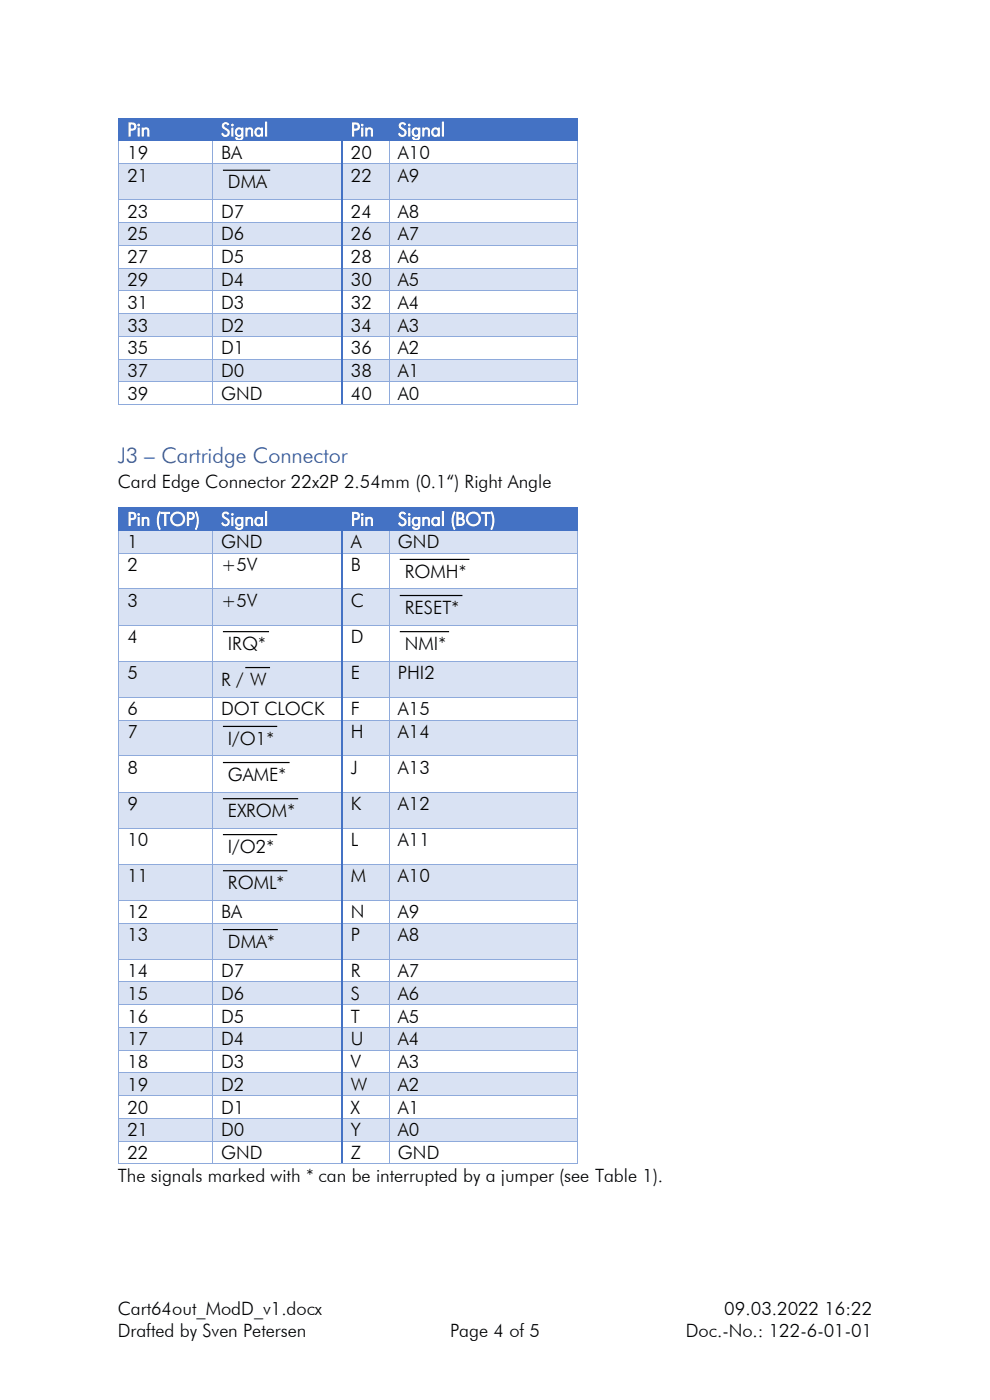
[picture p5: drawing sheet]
<svg xmlns="http://www.w3.org/2000/svg" width="210mm" height="297mm" viewBox="0 0 210 297" stroke-linecap="round" stroke-linejoin="round" font-family="sans-serif">
<defs><g id="words">
<text font-size="4.6" fill="#2f5496" x="25" y="98.2">J3 – Cartridge Connector</text>
<g font-size="3.9" fill="#fff">
<text x="27" y="28.9">Pin</text>
<text x="46.9" y="28.9">Signal</text>
<text x="74.4" y="28.9">Pin</text>
<text x="84.4" y="28.9">Signal</text>
<text x="27" y="111.5">Pin (TOP)</text>
<text x="46.9" y="111.5">Signal</text>
<text x="74.4" y="111.5">Pin</text>
<text x="84.4" y="111.5">Signal (BOT)</text>
</g>
<g font-size="3.9">
<text x="27" y="33.7">19</text>
<text x="46.9" y="33.7">BA</text>
<text x="74.4" y="33.7">20</text>
<text x="84.4" y="33.7">A10</text>
<text x="27" y="38.6">21</text>
<text x="48.4" y="40">DMA</text>
<text x="74.4" y="38.6">22</text>
<text x="84.4" y="38.6">A9</text>
<text x="27" y="46.2">23</text>
<text x="46.9" y="46.2">D7</text>
<text x="74.4" y="46.2">24</text>
<text x="84.4" y="46.2">A8</text>
<text x="27" y="51">25</text>
<text x="46.9" y="51">D6</text>
<text x="74.4" y="51">26</text>
<text x="84.4" y="51">A7</text>
<text x="27" y="55.8">27</text>
<text x="46.9" y="55.8">D5</text>
<text x="74.4" y="55.8">28</text>
<text x="84.4" y="55.8">A6</text>
<text x="27" y="60.7">29</text>
<text x="27" y="65.5">31</text>
<text x="46.9" y="60.7">D4</text>
<text x="46.9" y="65.5">D3</text>
<text x="74.4" y="60.7">30</text>
<text x="74.4" y="65.5">32</text>
<text x="84.4" y="60.7">A5</text>
<text x="84.4" y="65.5">A4</text>
<text x="27" y="70.4">33</text>
<text x="46.9" y="70.4">D2</text>
<text x="74.4" y="70.4">34</text>
<text x="84.4" y="70.4">A3</text>
<text x="27" y="75.2">35</text>
<text x="46.9" y="75.2">D1</text>
<text x="74.4" y="75.2">36</text>
<text x="84.4" y="75.2">A2</text>
<text x="27" y="80">37</text>
<text x="46.9" y="80">D0</text>
<text x="74.4" y="80">38</text>
<text x="84.4" y="80">A1</text>
<text x="27" y="84.8">39</text>
<text x="46.9" y="84.8">GND</text>
<text x="74.4" y="84.8">40</text>
<text x="84.4" y="84.8">A0</text>
<text x="25" y="103.4">Card Edge Connector 22x2P 2.54mm (0.1“) Right Angle</text>
<text x="27" y="116.3">1</text>
<text x="46.9" y="116.3">GND</text>
<text x="74.4" y="116.3">A</text>
<text x="84.4" y="116.3">GND</text>
<text x="27" y="121.1">2</text>
<text x="46.9" y="121.1">+5V</text>
<text x="74.4" y="121.1">B</text>
<text x="85.9" y="122.5">ROMH*</text>
<text x="27" y="128.8">3</text>
<text x="46.9" y="128.8">+5V</text>
<text x="74.4" y="128.8">C</text>
<text x="85.9" y="130.2">RESET*</text>
<text x="27" y="136.4">4</text>
<text x="48.4" y="137.9">IRQ*</text>
<text x="74.4" y="136.4">D</text>
<text x="85.9" y="137.9">NMI*</text>
<text x="27" y="144.1">5</text>
<text x="46.9" y="145.5">R / W</text>
<text x="74.4" y="144.1">E</text>
<text x="84.4" y="144.1">PHI2</text>
<text x="27" y="151.7">6</text>
<text x="46.9" y="151.7">DOT CLOCK</text>
<text x="74.4" y="151.7">F</text>
<text x="84.4" y="151.7">A15</text>
<text x="27" y="156.6">7</text>
<text x="48.4" y="158">I/O1*</text>
<text x="74.4" y="156.6">H</text>
<text x="84.4" y="156.6">A14</text>
<text x="27" y="164.2">8</text>
<text x="48.4" y="165.6">GAME*</text>
<text x="74.4" y="164.2">J</text>
<text x="84.4" y="164.2">A13</text>
<text x="27" y="171.9">9</text>
<text x="48.4" y="173.3">EXROM*</text>
<text x="74.4" y="171.9">K</text>
<text x="84.4" y="171.9">A12</text>
<text x="27" y="179.5">10</text>
<text x="74.4" y="179.5">L</text>
<text x="84.4" y="179.5">A11</text>
<text x="48.4" y="180.9">I/O2*</text>
<text x="27" y="187.1">11</text>
<text x="48.4" y="188.6">ROML*</text>
<text x="74.4" y="187.1">M</text>
<text x="84.4" y="187.1">A10</text>
<text x="27" y="194.8">12</text>
<text x="46.9" y="194.8">BA</text>
<text x="74.4" y="194.8">N</text>
<text x="84.4" y="194.8">A9</text>
<text x="27" y="199.6">13</text>
<text x="48.4" y="201.1">DMA*</text>
<text x="74.4" y="199.6">P</text>
<text x="84.4" y="199.6">A8</text>
<text x="27" y="207.3">14</text>
<text x="46.9" y="207.3">D7</text>
<text x="74.4" y="207.3">R</text>
<text x="84.4" y="207.3">A7</text>
<text x="27" y="212.1">15</text>
<text x="46.9" y="212.1">D6</text>
<text x="74.4" y="212.1">S</text>
<text x="84.4" y="212.1">A6</text>
<text x="27" y="216.9">16</text>
<text x="27" y="221.8">17</text>
<text x="46.9" y="216.9">D5</text>
<text x="46.9" y="221.8">D4</text>
<text x="74.4" y="216.9">T</text>
<text x="74.4" y="221.8">U</text>
<text x="84.4" y="216.9">A5</text>
<text x="84.4" y="221.8">A4</text>
<text x="27" y="226.6">18</text>
<text x="46.9" y="226.6">D3</text>
<text x="74.4" y="226.6">V</text>
<text x="84.4" y="226.6">A3</text>
<text x="27" y="231.4">19</text>
<text x="46.9" y="231.4">D2</text>
<text x="74.4" y="231.4">W</text>
<text x="84.4" y="231.4">A2</text>
<text x="27" y="236.3">20</text>
<text x="46.9" y="236.3">D1</text>
<text x="74.4" y="236.3">X</text>
<text x="84.4" y="236.3">A1</text>
<text x="27" y="241.1">21</text>
<text x="27" y="245.9">22</text>
<text x="46.9" y="241.1">D0</text>
<text x="46.9" y="245.9">GND</text>
<text x="74.4" y="241.1">Y</text>
<text x="74.4" y="245.9">Z</text>
<text x="84.4" y="241.1">A0</text>
<text x="84.4" y="245.9">GND</text>
<text x="25" y="250.7">The signals marked with * can be interrupted by a jumper (see Table 1).</text>
<text x="25" y="279">Cart64out_ModD_v1.docx</text>
<text x="153.7" y="279">09.03.2022 16:22</text>
<text x="25" y="283.6">Drafted by Sven Petersen</text>
<text x="95.5" y="283.6">Page 4 of 5</text>
<text x="145.5" y="283.6">Doc.-No.: 122-6-01-01</text>
</g>
</g></defs>
<g fill="#4472c4">
<path d="M25.2 25.2h19.8v4.6h-19.8z" fill-rule="evenodd"/>
<path d="M27 25.2h16.1v4.6h-16.1z" fill-rule="evenodd"/>
<path d="M45 25.2h27.3v4.6h-27.3z" fill-rule="evenodd"/>
<path d="M46.9 25.2h23.7v4.6h-23.7z" fill-rule="evenodd"/>
<path d="M72.8 25.2h9.7v4.6h-9.7z" fill-rule="evenodd"/>
<path d="M74.4 25.2h6.2v4.6h-6.2z" fill-rule="evenodd"/>
<path d="M82.5 25.2h39.9v4.6h-39.9z" fill-rule="evenodd"/>
<path d="M84.4 25.2h36.2v4.6h-36.2z" fill-rule="evenodd"/>
<path d="M25 25h.2v.1h-.2z" fill-rule="evenodd"/>
<path d="M25 25h.2v.1h-.2z" fill-rule="evenodd"/>
</g>
<path d="M25.2 25.1h19.8" fill="none" stroke="#4472c4" stroke-width=".21"/>
<path d="M45 25h.2v.1h-.2z" fill-rule="evenodd" fill="#4472c4"/>
<path d="M45.2 25.1h27.1" fill="none" stroke="#4472c4" stroke-width=".21"/>
<path d="M72.3 25h.1v.1h-.1z" fill-rule="evenodd" fill="#4472c4"/>
<path d="M72.4 25.1h10.1" fill="none" stroke="#4472c4" stroke-width=".21"/>
<path d="M82.5 25h.2v.1h-.2z" fill-rule="evenodd" fill="#4472c4"/>
<path d="M82.7 25.1h39.7" fill="none" stroke="#4472c4" stroke-width=".21"/>
<g fill="#4472c4">
<path d="M122.4 25h.2v.1h-.2z" fill-rule="evenodd"/>
<path d="M122.4 25h.2v.1h-.2z" fill-rule="evenodd"/>
</g>
<path d="M25.1 25.1v4.7M72.4 25.1v4.7M72.7 25.1v4.7M122.5 25.1v4.7" fill="none" stroke="#4472c4" stroke-width=".21"/>
<path d="M25 29.8h.2v.2h-.2z" fill-rule="evenodd" fill="#4472c4"/>
<path d="M25.2 29.9h19.7" fill="none" stroke="#4472c4" stroke-width=".21"/>
<g fill="#4472c4">
<path d="M44.9 29.8h.2v.2h-.2z" fill-rule="evenodd"/>
<path d="M45.1 29.8h.2v.2h-.2z" fill-rule="evenodd"/>
</g>
<path d="M45.3 29.9h27" fill="none" stroke="#4472c4" stroke-width=".21"/>
<g fill="#4472c4">
<path d="M72.6 29.8h.2v.2h-.2z" fill-rule="evenodd"/>
<path d="M72.3 29.8h.1v.2h-.1z" fill-rule="evenodd"/>
</g>
<path d="M72.8 29.9h9.6" fill="none" stroke="#4472c4" stroke-width=".21"/>
<g fill="#4472c4">
<path d="M82.4 29.8h.2v.2h-.2z" fill-rule="evenodd"/>
<path d="M82.6 29.8h.2v.2h-.2z" fill-rule="evenodd"/>
</g>
<path d="M82.8 29.9h39.6" fill="none" stroke="#4472c4" stroke-width=".21"/>
<path d="M122.4 29.8h.2v.2h-.2z" fill-rule="evenodd" fill="#4472c4"/>
<path d="M25.1 30v4.7M45 30v4.7M82.5 30v4.7M122.5 30v4.7" fill="none" stroke="#8eaadb" stroke-width=".21"/>
<path d="M72.4 30v4.7M72.7 30v4.7" fill="none" stroke="#4472c4" stroke-width=".21"/>
<g fill="#d9e2f3">
<path d="M25.2 34.8h19.7v7.5h-19.7z" fill-rule="evenodd"/>
<path d="M27 34.8h16.1v4.7h-16.1z" fill-rule="evenodd"/>
<path d="M45.1 34.8h27.2v7.5h-27.2z" fill-rule="evenodd"/>
<path d="M46.9 34.8h23.7v7.5h-23.7z" fill-rule="evenodd"/>
</g>
<path d="M47.3 36.1h10" fill="none" stroke="#000" stroke-width=".25"/>
<g fill="#d9e2f3">
<path d="M72.8 34.8h9.6v7.5h-9.6z" fill-rule="evenodd"/>
<path d="M74.4 34.8h6.2v4.7h-6.2z" fill-rule="evenodd"/>
<path d="M82.6 34.8h39.8v7.5h-39.8z" fill-rule="evenodd"/>
<path d="M84.4 34.8h36.2v4.7h-36.2z" fill-rule="evenodd"/>
</g>
<path d="M25 34.7h.2v.1h-.2z" fill-rule="evenodd" fill="#8eaadb"/>
<path d="M25.2 34.8h19.7" fill="none" stroke="#8eaadb" stroke-width=".21"/>
<path d="M44.9 34.7h.2v.1h-.2z" fill-rule="evenodd" fill="#8eaadb"/>
<path d="M45.1 34.8h27.2" fill="none" stroke="#8eaadb" stroke-width=".21"/>
<g fill="#4472c4">
<path d="M72.6 34.7h.2v.1h-.2z" fill-rule="evenodd"/>
<path d="M72.3 34.7h.1v.1h-.1z" fill-rule="evenodd"/>
</g>
<path d="M72.8 34.8h9.6" fill="none" stroke="#8eaadb" stroke-width=".21"/>
<path d="M82.4 34.7h.2v.1h-.2z" fill-rule="evenodd" fill="#8eaadb"/>
<path d="M82.6 34.8h39.8" fill="none" stroke="#8eaadb" stroke-width=".21"/>
<path d="M122.4 34.7h.2v.1h-.2z" fill-rule="evenodd" fill="#8eaadb"/>
<path d="M25.1 34.8v7.5M45 34.8v7.5M82.5 34.8v7.5M122.5 34.8v7.5" fill="none" stroke="#8eaadb" stroke-width=".21"/>
<path d="M72.4 34.8v7.5M72.7 34.8v7.5" fill="none" stroke="#4472c4" stroke-width=".21"/>
<path d="M25 42.3h.2v.2h-.2z" fill-rule="evenodd" fill="#8eaadb"/>
<path d="M25.2 42.4h19.7" fill="none" stroke="#8eaadb" stroke-width=".21"/>
<path d="M44.9 42.3h.2v.2h-.2z" fill-rule="evenodd" fill="#8eaadb"/>
<path d="M45.1 42.4h27.2" fill="none" stroke="#8eaadb" stroke-width=".21"/>
<g fill="#4472c4">
<path d="M72.6 42.3h.2v.2h-.2z" fill-rule="evenodd"/>
<path d="M72.3 42.3h.1v.2h-.1z" fill-rule="evenodd"/>
</g>
<path d="M72.8 42.4h9.6" fill="none" stroke="#8eaadb" stroke-width=".21"/>
<path d="M82.4 42.3h.2v.2h-.2z" fill-rule="evenodd" fill="#8eaadb"/>
<path d="M82.6 42.4h39.8" fill="none" stroke="#8eaadb" stroke-width=".21"/>
<path d="M122.4 42.3h.2v.2h-.2z" fill-rule="evenodd" fill="#8eaadb"/>
<path d="M25.1 42.5v4.6M45 42.5v4.6M82.5 42.5v4.6M122.5 42.5v4.6" fill="none" stroke="#8eaadb" stroke-width=".21"/>
<path d="M72.4 42.5v4.6M72.7 42.5v4.6" fill="none" stroke="#4472c4" stroke-width=".21"/>
<g fill="#d9e2f3">
<path d="M25.2 47.3h19.7v4.6h-19.7z" fill-rule="evenodd"/>
<path d="M27 47.3h16.1v4.6h-16.1z" fill-rule="evenodd"/>
<path d="M45.1 47.3h27.2v4.6h-27.2z" fill-rule="evenodd"/>
<path d="M46.9 47.3h23.7v4.6h-23.7z" fill-rule="evenodd"/>
<path d="M72.8 47.3h9.6v4.6h-9.6z" fill-rule="evenodd"/>
<path d="M74.4 47.3h6.2v4.6h-6.2z" fill-rule="evenodd"/>
<path d="M82.6 47.3h39.8v4.6h-39.8z" fill-rule="evenodd"/>
<path d="M84.4 47.3h36.2v4.6h-36.2z" fill-rule="evenodd"/>
</g>
<path d="M25 47.1h.2v.2h-.2z" fill-rule="evenodd" fill="#8eaadb"/>
<path d="M25.2 47.2h19.7" fill="none" stroke="#8eaadb" stroke-width=".21"/>
<path d="M44.9 47.1h.2v.2h-.2z" fill-rule="evenodd" fill="#8eaadb"/>
<path d="M45.1 47.2h27.2" fill="none" stroke="#8eaadb" stroke-width=".21"/>
<g fill="#4472c4">
<path d="M72.6 47.1h.2v.2h-.2z" fill-rule="evenodd"/>
<path d="M72.3 47.1h.1v.2h-.1z" fill-rule="evenodd"/>
</g>
<path d="M72.8 47.2h9.6" fill="none" stroke="#8eaadb" stroke-width=".21"/>
<path d="M82.4 47.1h.2v.2h-.2z" fill-rule="evenodd" fill="#8eaadb"/>
<path d="M82.6 47.2h39.8" fill="none" stroke="#8eaadb" stroke-width=".21"/>
<path d="M122.4 47.1h.2v.2h-.2z" fill-rule="evenodd" fill="#8eaadb"/>
<path d="M25.1 47.3v4.6M45 47.3v4.6M82.5 47.3v4.6M122.5 47.3v4.6" fill="none" stroke="#8eaadb" stroke-width=".21"/>
<path d="M72.4 47.3v4.6M72.7 47.3v4.6" fill="none" stroke="#4472c4" stroke-width=".21"/>
<path d="M25 51.9h.2v.2h-.2z" fill-rule="evenodd" fill="#8eaadb"/>
<path d="M25.2 52h19.7" fill="none" stroke="#8eaadb" stroke-width=".21"/>
<path d="M44.9 51.9h.2v.2h-.2z" fill-rule="evenodd" fill="#8eaadb"/>
<path d="M45.1 52h27.2" fill="none" stroke="#8eaadb" stroke-width=".21"/>
<g fill="#4472c4">
<path d="M72.6 51.9h.2v.2h-.2z" fill-rule="evenodd"/>
<path d="M72.3 51.9h.1v.2h-.1z" fill-rule="evenodd"/>
</g>
<path d="M72.8 52h9.6" fill="none" stroke="#8eaadb" stroke-width=".21"/>
<path d="M82.4 51.9h.2v.2h-.2z" fill-rule="evenodd" fill="#8eaadb"/>
<path d="M82.6 52h39.8" fill="none" stroke="#8eaadb" stroke-width=".21"/>
<path d="M122.4 51.9h.2v.2h-.2z" fill-rule="evenodd" fill="#8eaadb"/>
<path d="M25.1 52.1v4.7M45 52.1v4.7M82.5 52.1v4.7M122.5 52.1v4.7" fill="none" stroke="#8eaadb" stroke-width=".21"/>
<path d="M72.4 52.1v4.7M72.7 52.1v4.7" fill="none" stroke="#4472c4" stroke-width=".21"/>
<g fill="#d9e2f3">
<path d="M25.2 57h19.7v4.6h-19.7z" fill-rule="evenodd"/>
<path d="M27 57h16.1v4.6h-16.1z" fill-rule="evenodd"/>
<path d="M45.1 57h27.2v4.6h-27.2z" fill-rule="evenodd"/>
<path d="M46.9 57h23.7v4.6h-23.7z" fill-rule="evenodd"/>
<path d="M72.8 57h9.6v4.6h-9.6z" fill-rule="evenodd"/>
<path d="M74.4 57h6.2v4.6h-6.2z" fill-rule="evenodd"/>
<path d="M82.6 57h39.8v4.6h-39.8z" fill-rule="evenodd"/>
<path d="M84.4 57h36.2v4.6h-36.2z" fill-rule="evenodd"/>
</g>
<path d="M25 56.8h.2v.1h-.2z" fill-rule="evenodd" fill="#8eaadb"/>
<path d="M25.2 56.9h19.7" fill="none" stroke="#8eaadb" stroke-width=".21"/>
<path d="M44.9 56.8h.2v.1h-.2z" fill-rule="evenodd" fill="#8eaadb"/>
<path d="M45.1 56.9h27.2" fill="none" stroke="#8eaadb" stroke-width=".21"/>
<g fill="#4472c4">
<path d="M72.6 56.8h.2v.1h-.2z" fill-rule="evenodd"/>
<path d="M72.3 56.8h.1v.1h-.1z" fill-rule="evenodd"/>
</g>
<path d="M72.8 56.9h9.6" fill="none" stroke="#8eaadb" stroke-width=".21"/>
<path d="M82.4 56.8h.2v.1h-.2z" fill-rule="evenodd" fill="#8eaadb"/>
<path d="M82.6 56.9h39.8" fill="none" stroke="#8eaadb" stroke-width=".21"/>
<path d="M122.4 56.8h.2v.1h-.2z" fill-rule="evenodd" fill="#8eaadb"/>
<path d="M25.1 56.9v4.7M45 56.9v4.7M82.5 56.9v4.7M122.5 56.9v4.7" fill="none" stroke="#8eaadb" stroke-width=".21"/>
<path d="M72.4 56.9v4.7M72.7 56.9v4.7" fill="none" stroke="#4472c4" stroke-width=".21"/>
<path d="M25 61.6h.2v.2h-.2z" fill-rule="evenodd" fill="#8eaadb"/>
<path d="M25.2 61.7h19.7" fill="none" stroke="#8eaadb" stroke-width=".21"/>
<path d="M44.9 61.6h.2v.2h-.2z" fill-rule="evenodd" fill="#8eaadb"/>
<path d="M45.1 61.7h27.2" fill="none" stroke="#8eaadb" stroke-width=".21"/>
<g fill="#4472c4">
<path d="M72.6 61.6h.2v.2h-.2z" fill-rule="evenodd"/>
<path d="M72.3 61.6h.1v.2h-.1z" fill-rule="evenodd"/>
</g>
<path d="M72.8 61.7h9.6" fill="none" stroke="#8eaadb" stroke-width=".21"/>
<path d="M82.4 61.6h.2v.2h-.2z" fill-rule="evenodd" fill="#8eaadb"/>
<path d="M82.6 61.7h39.8" fill="none" stroke="#8eaadb" stroke-width=".21"/>
<path d="M122.4 61.6h.2v.2h-.2z" fill-rule="evenodd" fill="#8eaadb"/>
<path d="M25.1 61.8v4.6M45 61.8v4.6M82.5 61.8v4.6M122.5 61.8v4.6" fill="none" stroke="#8eaadb" stroke-width=".21"/>
<path d="M72.4 61.8v4.6M72.7 61.8v4.6" fill="none" stroke="#4472c4" stroke-width=".21"/>
<g fill="#d9e2f3">
<path d="M25.2 66.6h19.7v4.7h-19.7z" fill-rule="evenodd"/>
<path d="M27 66.6h16.1v4.7h-16.1z" fill-rule="evenodd"/>
<path d="M45.1 66.6h27.2v4.7h-27.2z" fill-rule="evenodd"/>
<path d="M46.9 66.6h23.7v4.7h-23.7z" fill-rule="evenodd"/>
<path d="M72.8 66.6h9.6v4.7h-9.6z" fill-rule="evenodd"/>
<path d="M74.4 66.6h6.2v4.7h-6.2z" fill-rule="evenodd"/>
<path d="M82.6 66.6h39.8v4.7h-39.8z" fill-rule="evenodd"/>
<path d="M84.4 66.6h36.2v4.7h-36.2z" fill-rule="evenodd"/>
</g>
<path d="M25 66.4h.2v.2h-.2z" fill-rule="evenodd" fill="#8eaadb"/>
<path d="M25.2 66.5h19.7" fill="none" stroke="#8eaadb" stroke-width=".21"/>
<path d="M44.9 66.4h.2v.2h-.2z" fill-rule="evenodd" fill="#8eaadb"/>
<path d="M45.1 66.5h27.2" fill="none" stroke="#8eaadb" stroke-width=".21"/>
<g fill="#4472c4">
<path d="M72.6 66.4h.2v.2h-.2z" fill-rule="evenodd"/>
<path d="M72.3 66.4h.1v.2h-.1z" fill-rule="evenodd"/>
</g>
<path d="M72.8 66.5h9.6" fill="none" stroke="#8eaadb" stroke-width=".21"/>
<path d="M82.4 66.4h.2v.2h-.2z" fill-rule="evenodd" fill="#8eaadb"/>
<path d="M82.6 66.5h39.8" fill="none" stroke="#8eaadb" stroke-width=".21"/>
<path d="M122.4 66.4h.2v.2h-.2z" fill-rule="evenodd" fill="#8eaadb"/>
<path d="M25.1 66.6v4.7M45 66.6v4.7M82.5 66.6v4.7M122.5 66.6v4.7" fill="none" stroke="#8eaadb" stroke-width=".21"/>
<path d="M72.4 66.6v4.7M72.7 66.6v4.7" fill="none" stroke="#4472c4" stroke-width=".21"/>
<path d="M25 71.3h.2v.2h-.2z" fill-rule="evenodd" fill="#8eaadb"/>
<path d="M25.2 71.4h19.7" fill="none" stroke="#8eaadb" stroke-width=".21"/>
<path d="M44.9 71.3h.2v.2h-.2z" fill-rule="evenodd" fill="#8eaadb"/>
<path d="M45.1 71.4h27.2" fill="none" stroke="#8eaadb" stroke-width=".21"/>
<g fill="#4472c4">
<path d="M72.6 71.3h.2v.2h-.2z" fill-rule="evenodd"/>
<path d="M72.3 71.3h.1v.2h-.1z" fill-rule="evenodd"/>
</g>
<path d="M72.8 71.4h9.6" fill="none" stroke="#8eaadb" stroke-width=".21"/>
<path d="M82.4 71.3h.2v.2h-.2z" fill-rule="evenodd" fill="#8eaadb"/>
<path d="M82.6 71.4h39.8" fill="none" stroke="#8eaadb" stroke-width=".21"/>
<path d="M122.4 71.3h.2v.2h-.2z" fill-rule="evenodd" fill="#8eaadb"/>
<path d="M25.1 71.5v4.6M45 71.5v4.6M82.5 71.5v4.6M122.5 71.5v4.6" fill="none" stroke="#8eaadb" stroke-width=".21"/>
<path d="M72.4 71.5v4.6M72.7 71.5v4.6" fill="none" stroke="#4472c4" stroke-width=".21"/>
<g fill="#d9e2f3">
<path d="M25.2 76.3h19.7v4.6h-19.7z" fill-rule="evenodd"/>
<path d="M27 76.3h16.1v4.6h-16.1z" fill-rule="evenodd"/>
<path d="M45.1 76.3h27.2v4.6h-27.2z" fill-rule="evenodd"/>
<path d="M46.9 76.3h23.7v4.6h-23.7z" fill-rule="evenodd"/>
<path d="M72.8 76.3h9.6v4.6h-9.6z" fill-rule="evenodd"/>
<path d="M74.4 76.3h6.2v4.6h-6.2z" fill-rule="evenodd"/>
<path d="M82.6 76.3h39.8v4.6h-39.8z" fill-rule="evenodd"/>
<path d="M84.4 76.3h36.2v4.6h-36.2z" fill-rule="evenodd"/>
</g>
<path d="M25 76.1h.2v.2h-.2z" fill-rule="evenodd" fill="#8eaadb"/>
<path d="M25.2 76.2h19.7" fill="none" stroke="#8eaadb" stroke-width=".21"/>
<path d="M44.9 76.1h.2v.2h-.2z" fill-rule="evenodd" fill="#8eaadb"/>
<path d="M45.1 76.2h27.2" fill="none" stroke="#8eaadb" stroke-width=".21"/>
<g fill="#4472c4">
<path d="M72.6 76.1h.2v.2h-.2z" fill-rule="evenodd"/>
<path d="M72.3 76.1h.1v.2h-.1z" fill-rule="evenodd"/>
</g>
<path d="M72.8 76.2h9.6" fill="none" stroke="#8eaadb" stroke-width=".21"/>
<path d="M82.4 76.1h.2v.2h-.2z" fill-rule="evenodd" fill="#8eaadb"/>
<path d="M82.6 76.2h39.8" fill="none" stroke="#8eaadb" stroke-width=".21"/>
<path d="M122.4 76.1h.2v.2h-.2z" fill-rule="evenodd" fill="#8eaadb"/>
<path d="M25.1 76.3v4.6M45 76.3v4.6M82.5 76.3v4.6M122.5 76.3v4.6" fill="none" stroke="#8eaadb" stroke-width=".21"/>
<path d="M72.4 76.3v4.6M72.7 76.3v4.6" fill="none" stroke="#4472c4" stroke-width=".21"/>
<path d="M25 80.9h.2v.2h-.2z" fill-rule="evenodd" fill="#8eaadb"/>
<path d="M25.2 81h19.7" fill="none" stroke="#8eaadb" stroke-width=".21"/>
<path d="M44.9 80.9h.2v.2h-.2z" fill-rule="evenodd" fill="#8eaadb"/>
<path d="M45.1 81h27.2" fill="none" stroke="#8eaadb" stroke-width=".21"/>
<g fill="#4472c4">
<path d="M72.6 80.9h.2v.2h-.2z" fill-rule="evenodd"/>
<path d="M72.3 80.9h.1v.2h-.1z" fill-rule="evenodd"/>
</g>
<path d="M72.8 81h9.6" fill="none" stroke="#8eaadb" stroke-width=".21"/>
<path d="M82.4 80.9h.2v.2h-.2z" fill-rule="evenodd" fill="#8eaadb"/>
<path d="M82.6 81h39.8" fill="none" stroke="#8eaadb" stroke-width=".21"/>
<path d="M122.4 80.9h.2v.2h-.2z" fill-rule="evenodd" fill="#8eaadb"/>
<path d="M25.1 81.1v4.7" fill="none" stroke="#8eaadb" stroke-width=".21"/>
<g fill="#8eaadb">
<path d="M25 85.8h.2v.1h-.2z" fill-rule="evenodd"/>
<path d="M25 85.8h.2v.1h-.2z" fill-rule="evenodd"/>
</g>
<path d="M25.2 85.9h19.7M45 81.1v4.7" fill="none" stroke="#8eaadb" stroke-width=".21"/>
<path d="M44.9 85.8h.2v.1h-.2z" fill-rule="evenodd" fill="#8eaadb"/>
<path d="M45.1 85.9h27.2" fill="none" stroke="#8eaadb" stroke-width=".21"/>
<path d="M72.4 81.1v4.7M72.7 81.1v4.7" fill="none" stroke="#4472c4" stroke-width=".21"/>
<path d="M72.3 85.8h.1v.1h-.1z" fill-rule="evenodd" fill="#8eaadb"/>
<path d="M72.4 85.9h10M82.5 81.1v4.7" fill="none" stroke="#8eaadb" stroke-width=".21"/>
<path d="M82.4 85.8h.2v.1h-.2z" fill-rule="evenodd" fill="#8eaadb"/>
<path d="M82.6 85.9h39.8M122.5 81.1v4.7" fill="none" stroke="#8eaadb" stroke-width=".21"/>
<g fill="#8eaadb">
<path d="M122.4 85.8h.2v.1h-.2z" fill-rule="evenodd"/>
<path d="M122.4 85.8h.2v.1h-.2z" fill-rule="evenodd"/>
</g>
<g fill="#4472c4">
<path d="M25.2 107.8h19.8v4.6h-19.8z" fill-rule="evenodd"/>
<path d="M27 107.8h16.1v4.6h-16.1z" fill-rule="evenodd"/>
<path d="M45 107.8h27.3v4.6h-27.3z" fill-rule="evenodd"/>
<path d="M46.9 107.8h23.7v4.6h-23.7z" fill-rule="evenodd"/>
<path d="M72.8 107.8h9.7v4.6h-9.7z" fill-rule="evenodd"/>
<path d="M74.4 107.8h6.2v4.6h-6.2z" fill-rule="evenodd"/>
<path d="M82.5 107.8h39.9v4.6h-39.9z" fill-rule="evenodd"/>
<path d="M84.4 107.8h36.2v4.6h-36.2z" fill-rule="evenodd"/>
<path d="M25 107.5h.2v.2h-.2z" fill-rule="evenodd"/>
<path d="M25 107.5h.2v.2h-.2z" fill-rule="evenodd"/>
</g>
<path d="M25.2 107.6h19.8" fill="none" stroke="#4472c4" stroke-width=".21"/>
<path d="M45 107.5h.2v.2h-.2z" fill-rule="evenodd" fill="#4472c4"/>
<path d="M45.2 107.6h27.1" fill="none" stroke="#4472c4" stroke-width=".21"/>
<path d="M72.3 107.5h.1v.2h-.1z" fill-rule="evenodd" fill="#4472c4"/>
<path d="M72.4 107.6h10.1" fill="none" stroke="#4472c4" stroke-width=".21"/>
<path d="M82.5 107.5h.2v.2h-.2z" fill-rule="evenodd" fill="#4472c4"/>
<path d="M82.7 107.6h39.7" fill="none" stroke="#4472c4" stroke-width=".21"/>
<g fill="#4472c4">
<path d="M122.4 107.5h.2v.2h-.2z" fill-rule="evenodd"/>
<path d="M122.4 107.5h.2v.2h-.2z" fill-rule="evenodd"/>
</g>
<path d="M25.1 107.7v4.7M72.4 107.7v4.7M72.7 107.7v4.7M122.5 107.7v4.7" fill="none" stroke="#4472c4" stroke-width=".21"/>
<g fill="#d9e2f3">
<path d="M25.2 112.6h19.7v4.6h-19.7z" fill-rule="evenodd"/>
<path d="M27 112.6h16.1v4.6h-16.1z" fill-rule="evenodd"/>
<path d="M45.1 112.6h27.2v4.6h-27.2z" fill-rule="evenodd"/>
<path d="M46.9 112.6h23.7v4.6h-23.7z" fill-rule="evenodd"/>
<path d="M72.8 112.6h9.6v4.6h-9.6z" fill-rule="evenodd"/>
<path d="M74.4 112.6h6.2v4.6h-6.2z" fill-rule="evenodd"/>
<path d="M82.6 112.6h39.8v4.6h-39.8z" fill-rule="evenodd"/>
<path d="M84.4 112.6h36.2v4.6h-36.2z" fill-rule="evenodd"/>
</g>
<path d="M25 112.4h.2v.2h-.2z" fill-rule="evenodd" fill="#4472c4"/>
<path d="M25.2 112.5h19.7" fill="none" stroke="#4472c4" stroke-width=".21"/>
<g fill="#4472c4">
<path d="M44.9 112.4h.2v.2h-.2z" fill-rule="evenodd"/>
<path d="M45.1 112.4h.2v.2h-.2z" fill-rule="evenodd"/>
</g>
<path d="M45.3 112.5h27" fill="none" stroke="#4472c4" stroke-width=".21"/>
<g fill="#4472c4">
<path d="M72.6 112.4h.2v.2h-.2z" fill-rule="evenodd"/>
<path d="M72.3 112.4h.1v.2h-.1z" fill-rule="evenodd"/>
</g>
<path d="M72.8 112.5h9.6" fill="none" stroke="#4472c4" stroke-width=".21"/>
<g fill="#4472c4">
<path d="M82.4 112.4h.2v.2h-.2z" fill-rule="evenodd"/>
<path d="M82.6 112.4h.2v.2h-.2z" fill-rule="evenodd"/>
</g>
<path d="M82.8 112.5h39.6" fill="none" stroke="#4472c4" stroke-width=".21"/>
<path d="M122.4 112.4h.2v.2h-.2z" fill-rule="evenodd" fill="#4472c4"/>
<path d="M25.1 112.6v4.6M45 112.6v4.6M82.5 112.6v4.6M122.5 112.6v4.6" fill="none" stroke="#8eaadb" stroke-width=".21"/>
<path d="M72.4 112.6v4.6M72.7 112.6v4.6" fill="none" stroke="#4472c4" stroke-width=".21"/>
<path d="M84.8 118.7h14.8" fill="none" stroke="#000" stroke-width=".25"/>
<path d="M25 117.2h.2v.2h-.2z" fill-rule="evenodd" fill="#8eaadb"/>
<path d="M25.2 117.3h19.7" fill="none" stroke="#8eaadb" stroke-width=".21"/>
<path d="M44.9 117.2h.2v.2h-.2z" fill-rule="evenodd" fill="#8eaadb"/>
<path d="M45.1 117.3h27.2" fill="none" stroke="#8eaadb" stroke-width=".21"/>
<g fill="#4472c4">
<path d="M72.6 117.2h.2v.2h-.2z" fill-rule="evenodd"/>
<path d="M72.3 117.2h.1v.2h-.1z" fill-rule="evenodd"/>
</g>
<path d="M72.8 117.3h9.6" fill="none" stroke="#8eaadb" stroke-width=".21"/>
<path d="M82.4 117.2h.2v.2h-.2z" fill-rule="evenodd" fill="#8eaadb"/>
<path d="M82.6 117.3h39.8" fill="none" stroke="#8eaadb" stroke-width=".21"/>
<path d="M122.4 117.2h.2v.2h-.2z" fill-rule="evenodd" fill="#8eaadb"/>
<path d="M25.1 117.4v7.5M45 117.4v7.5M82.5 117.4v7.5M122.5 117.4v7.5" fill="none" stroke="#8eaadb" stroke-width=".21"/>
<path d="M72.4 117.4v7.5M72.7 117.4v7.5" fill="none" stroke="#4472c4" stroke-width=".21"/>
<g fill="#d9e2f3">
<path d="M25.2 125h19.7v7.5h-19.7z" fill-rule="evenodd"/>
<path d="M27 125h16.1v4.7h-16.1z" fill-rule="evenodd"/>
<path d="M45.1 125h27.2v7.5h-27.2z" fill-rule="evenodd"/>
<path d="M46.9 125h23.7v4.7h-23.7z" fill-rule="evenodd"/>
<path d="M72.8 125h9.6v7.5h-9.6z" fill-rule="evenodd"/>
<path d="M74.4 125h6.2v4.7h-6.2z" fill-rule="evenodd"/>
<path d="M82.6 125h39.8v7.5h-39.8z" fill-rule="evenodd"/>
<path d="M84.4 125h36.2v7.5h-36.2z" fill-rule="evenodd"/>
</g>
<path d="M84.8 126.3h13.3" fill="none" stroke="#000" stroke-width=".25"/>
<path d="M25 124.9h.2v.1h-.2z" fill-rule="evenodd" fill="#8eaadb"/>
<path d="M25.2 124.9h19.7" fill="none" stroke="#8eaadb" stroke-width=".21"/>
<path d="M44.9 124.9h.2v.1h-.2z" fill-rule="evenodd" fill="#8eaadb"/>
<path d="M45.1 124.9h27.2" fill="none" stroke="#8eaadb" stroke-width=".21"/>
<g fill="#4472c4">
<path d="M72.6 124.9h.2v.1h-.2z" fill-rule="evenodd"/>
<path d="M72.3 124.9h.1v.1h-.1z" fill-rule="evenodd"/>
</g>
<path d="M72.8 124.9h9.6" fill="none" stroke="#8eaadb" stroke-width=".21"/>
<path d="M82.4 124.9h.2v.1h-.2z" fill-rule="evenodd" fill="#8eaadb"/>
<path d="M82.6 124.9h39.8" fill="none" stroke="#8eaadb" stroke-width=".21"/>
<path d="M122.4 124.9h.2v.1h-.2z" fill-rule="evenodd" fill="#8eaadb"/>
<path d="M25.1 125v7.5M45 125v7.5M82.5 125v7.5M122.5 125v7.5" fill="none" stroke="#8eaadb" stroke-width=".21"/>
<path d="M72.4 125v7.5M72.7 125v7.5" fill="none" stroke="#4472c4" stroke-width=".21"/>
<path d="M47.3 134h9.8M84.8 134h10.5" fill="none" stroke="#000" stroke-width=".25"/>
<path d="M25 132.5h.2v.2h-.2z" fill-rule="evenodd" fill="#8eaadb"/>
<path d="M25.2 132.6h19.7" fill="none" stroke="#8eaadb" stroke-width=".21"/>
<path d="M44.9 132.5h.2v.2h-.2z" fill-rule="evenodd" fill="#8eaadb"/>
<path d="M45.1 132.6h27.2" fill="none" stroke="#8eaadb" stroke-width=".21"/>
<g fill="#4472c4">
<path d="M72.6 132.5h.2v.2h-.2z" fill-rule="evenodd"/>
<path d="M72.3 132.5h.1v.2h-.1z" fill-rule="evenodd"/>
</g>
<path d="M72.8 132.6h9.6" fill="none" stroke="#8eaadb" stroke-width=".21"/>
<path d="M82.4 132.5h.2v.2h-.2z" fill-rule="evenodd" fill="#8eaadb"/>
<path d="M82.6 132.6h39.8" fill="none" stroke="#8eaadb" stroke-width=".21"/>
<path d="M122.4 132.5h.2v.2h-.2z" fill-rule="evenodd" fill="#8eaadb"/>
<path d="M25.1 132.7v7.5M45 132.7v7.5M82.5 132.7v7.5M122.5 132.7v7.5" fill="none" stroke="#8eaadb" stroke-width=".21"/>
<path d="M72.4 132.7v7.5M72.7 132.7v7.5" fill="none" stroke="#4472c4" stroke-width=".21"/>
<g fill="#d9e2f3">
<path d="M25.2 140.4h19.7v7.4h-19.7z" fill-rule="evenodd"/>
<path d="M27 140.4h16.1v4.6h-16.1z" fill-rule="evenodd"/>
<path d="M45.1 140.4h27.2v7.4h-27.2z" fill-rule="evenodd"/>
<path d="M46.9 140.4h23.7v7.4h-23.7z" fill-rule="evenodd"/>
</g>
<path d="M52 141.6h5.3" fill="none" stroke="#000" stroke-width=".25"/>
<g fill="#d9e2f3">
<path d="M72.8 140.4h9.6v7.4h-9.6z" fill-rule="evenodd"/>
<path d="M74.4 140.4h6.2v4.6h-6.2z" fill-rule="evenodd"/>
<path d="M82.6 140.4h39.8v7.4h-39.8z" fill-rule="evenodd"/>
<path d="M84.4 140.4h36.2v4.6h-36.2z" fill-rule="evenodd"/>
</g>
<path d="M25 140.2h.2v.2h-.2z" fill-rule="evenodd" fill="#8eaadb"/>
<path d="M25.2 140.3h19.7" fill="none" stroke="#8eaadb" stroke-width=".21"/>
<path d="M44.9 140.2h.2v.2h-.2z" fill-rule="evenodd" fill="#8eaadb"/>
<path d="M45.1 140.3h27.2" fill="none" stroke="#8eaadb" stroke-width=".21"/>
<g fill="#4472c4">
<path d="M72.6 140.2h.2v.2h-.2z" fill-rule="evenodd"/>
<path d="M72.3 140.2h.1v.2h-.1z" fill-rule="evenodd"/>
</g>
<path d="M72.8 140.3h9.6" fill="none" stroke="#8eaadb" stroke-width=".21"/>
<path d="M82.4 140.2h.2v.2h-.2z" fill-rule="evenodd" fill="#8eaadb"/>
<path d="M82.6 140.3h39.8" fill="none" stroke="#8eaadb" stroke-width=".21"/>
<path d="M122.4 140.2h.2v.2h-.2z" fill-rule="evenodd" fill="#8eaadb"/>
<path d="M25.1 140.4v7.4M45 140.4v7.4M82.5 140.4v7.4M122.5 140.4v7.4" fill="none" stroke="#8eaadb" stroke-width=".21"/>
<path d="M72.4 140.4v7.4M72.7 140.4v7.4" fill="none" stroke="#4472c4" stroke-width=".21"/>
<path d="M25 147.8h.2v.2h-.2z" fill-rule="evenodd" fill="#8eaadb"/>
<path d="M25.2 147.9h19.7" fill="none" stroke="#8eaadb" stroke-width=".21"/>
<path d="M44.9 147.8h.2v.2h-.2z" fill-rule="evenodd" fill="#8eaadb"/>
<path d="M45.1 147.9h27.2" fill="none" stroke="#8eaadb" stroke-width=".21"/>
<g fill="#4472c4">
<path d="M72.6 147.8h.2v.2h-.2z" fill-rule="evenodd"/>
<path d="M72.3 147.8h.1v.2h-.1z" fill-rule="evenodd"/>
</g>
<path d="M72.8 147.9h9.6" fill="none" stroke="#8eaadb" stroke-width=".21"/>
<path d="M82.4 147.8h.2v.2h-.2z" fill-rule="evenodd" fill="#8eaadb"/>
<path d="M82.6 147.9h39.8" fill="none" stroke="#8eaadb" stroke-width=".21"/>
<path d="M122.4 147.8h.2v.2h-.2z" fill-rule="evenodd" fill="#8eaadb"/>
<path d="M25.1 148v4.7M45 148v4.7M82.5 148v4.7M122.5 148v4.7" fill="none" stroke="#8eaadb" stroke-width=".21"/>
<path d="M72.4 148v4.7M72.7 148v4.7" fill="none" stroke="#4472c4" stroke-width=".21"/>
<g fill="#d9e2f3">
<path d="M25.2 152.8h19.7v7.5h-19.7z" fill-rule="evenodd"/>
<path d="M27 152.8h16.1v4.7h-16.1z" fill-rule="evenodd"/>
<path d="M45.1 152.8h27.2v7.5h-27.2z" fill-rule="evenodd"/>
<path d="M46.9 152.8h23.7v7.5h-23.7z" fill-rule="evenodd"/>
</g>
<path d="M47.3 154.1h11.5" fill="none" stroke="#000" stroke-width=".25"/>
<g fill="#d9e2f3">
<path d="M72.8 152.8h9.6v7.5h-9.6z" fill-rule="evenodd"/>
<path d="M74.4 152.8h6.2v4.7h-6.2z" fill-rule="evenodd"/>
<path d="M82.6 152.8h39.8v7.5h-39.8z" fill-rule="evenodd"/>
<path d="M84.4 152.8h36.2v4.7h-36.2z" fill-rule="evenodd"/>
</g>
<path d="M25 152.7h.2v.1h-.2z" fill-rule="evenodd" fill="#8eaadb"/>
<path d="M25.2 152.8h19.7" fill="none" stroke="#8eaadb" stroke-width=".21"/>
<path d="M44.9 152.7h.2v.1h-.2z" fill-rule="evenodd" fill="#8eaadb"/>
<path d="M45.1 152.8h27.2" fill="none" stroke="#8eaadb" stroke-width=".21"/>
<g fill="#4472c4">
<path d="M72.6 152.7h.2v.1h-.2z" fill-rule="evenodd"/>
<path d="M72.3 152.7h.1v.1h-.1z" fill-rule="evenodd"/>
</g>
<path d="M72.8 152.8h9.6" fill="none" stroke="#8eaadb" stroke-width=".21"/>
<path d="M82.4 152.7h.2v.1h-.2z" fill-rule="evenodd" fill="#8eaadb"/>
<path d="M82.6 152.8h39.8" fill="none" stroke="#8eaadb" stroke-width=".21"/>
<path d="M122.4 152.7h.2v.1h-.2z" fill-rule="evenodd" fill="#8eaadb"/>
<path d="M25.1 152.8v7.5M45 152.8v7.5M82.5 152.8v7.5M122.5 152.8v7.5" fill="none" stroke="#8eaadb" stroke-width=".21"/>
<path d="M72.4 152.8v7.5M72.7 152.8v7.5" fill="none" stroke="#4472c4" stroke-width=".21"/>
<path d="M47.3 161.8h14.1" fill="none" stroke="#000" stroke-width=".25"/>
<path d="M25 160.3h.2v.2h-.2z" fill-rule="evenodd" fill="#8eaadb"/>
<path d="M25.2 160.4h19.7" fill="none" stroke="#8eaadb" stroke-width=".21"/>
<path d="M44.9 160.3h.2v.2h-.2z" fill-rule="evenodd" fill="#8eaadb"/>
<path d="M45.1 160.4h27.2" fill="none" stroke="#8eaadb" stroke-width=".21"/>
<g fill="#4472c4">
<path d="M72.6 160.3h.2v.2h-.2z" fill-rule="evenodd"/>
<path d="M72.3 160.3h.1v.2h-.1z" fill-rule="evenodd"/>
</g>
<path d="M72.8 160.4h9.6" fill="none" stroke="#8eaadb" stroke-width=".21"/>
<path d="M82.4 160.3h.2v.2h-.2z" fill-rule="evenodd" fill="#8eaadb"/>
<path d="M82.6 160.4h39.8" fill="none" stroke="#8eaadb" stroke-width=".21"/>
<path d="M122.4 160.3h.2v.2h-.2z" fill-rule="evenodd" fill="#8eaadb"/>
<path d="M25.1 160.5v7.5M45 160.5v7.5M82.5 160.5v7.5M122.5 160.5v7.5" fill="none" stroke="#8eaadb" stroke-width=".21"/>
<path d="M72.4 160.5v7.5M72.7 160.5v7.5" fill="none" stroke="#4472c4" stroke-width=".21"/>
<g fill="#d9e2f3">
<path d="M25.2 168.1h19.7v7.5h-19.7z" fill-rule="evenodd"/>
<path d="M27 168.1h16.1v4.7h-16.1z" fill-rule="evenodd"/>
<path d="M45.1 168.1h27.2v7.5h-27.2z" fill-rule="evenodd"/>
<path d="M46.9 168.1h23.7v7.5h-23.7z" fill-rule="evenodd"/>
</g>
<path d="M47.3 169.4h16" fill="none" stroke="#000" stroke-width=".25"/>
<g fill="#d9e2f3">
<path d="M72.8 168.1h9.6v7.5h-9.6z" fill-rule="evenodd"/>
<path d="M74.4 168.1h6.2v4.7h-6.2z" fill-rule="evenodd"/>
<path d="M82.6 168.1h39.8v7.5h-39.8z" fill-rule="evenodd"/>
<path d="M84.4 168.1h36.2v4.7h-36.2z" fill-rule="evenodd"/>
</g>
<path d="M25 168h.2v.1h-.2z" fill-rule="evenodd" fill="#8eaadb"/>
<path d="M25.2 168h19.7" fill="none" stroke="#8eaadb" stroke-width=".21"/>
<path d="M44.9 168h.2v.1h-.2z" fill-rule="evenodd" fill="#8eaadb"/>
<path d="M45.1 168h27.2" fill="none" stroke="#8eaadb" stroke-width=".21"/>
<g fill="#4472c4">
<path d="M72.6 168h.2v.1h-.2z" fill-rule="evenodd"/>
<path d="M72.3 168h.1v.1h-.1z" fill-rule="evenodd"/>
</g>
<path d="M72.8 168h9.6" fill="none" stroke="#8eaadb" stroke-width=".21"/>
<path d="M82.4 168h.2v.1h-.2z" fill-rule="evenodd" fill="#8eaadb"/>
<path d="M82.6 168h39.8" fill="none" stroke="#8eaadb" stroke-width=".21"/>
<path d="M122.4 168h.2v.1h-.2z" fill-rule="evenodd" fill="#8eaadb"/>
<path d="M25.1 168.1v7.5M45 168.1v7.5M82.5 168.1v7.5M122.5 168.1v7.5" fill="none" stroke="#8eaadb" stroke-width=".21"/>
<path d="M72.4 168.1v7.5M72.7 168.1v7.5" fill="none" stroke="#4472c4" stroke-width=".21"/>
<path d="M47.3 177.1h11.5" fill="none" stroke="#000" stroke-width=".25"/>
<path d="M25 175.6h.2v.2h-.2z" fill-rule="evenodd" fill="#8eaadb"/>
<path d="M25.2 175.7h19.7" fill="none" stroke="#8eaadb" stroke-width=".21"/>
<path d="M44.9 175.6h.2v.2h-.2z" fill-rule="evenodd" fill="#8eaadb"/>
<path d="M45.1 175.7h27.2" fill="none" stroke="#8eaadb" stroke-width=".21"/>
<g fill="#4472c4">
<path d="M72.6 175.6h.2v.2h-.2z" fill-rule="evenodd"/>
<path d="M72.3 175.6h.1v.2h-.1z" fill-rule="evenodd"/>
</g>
<path d="M72.8 175.7h9.6" fill="none" stroke="#8eaadb" stroke-width=".21"/>
<path d="M82.4 175.6h.2v.2h-.2z" fill-rule="evenodd" fill="#8eaadb"/>
<path d="M82.6 175.7h39.8" fill="none" stroke="#8eaadb" stroke-width=".21"/>
<path d="M122.4 175.6h.2v.2h-.2z" fill-rule="evenodd" fill="#8eaadb"/>
<path d="M25.1 175.8v7.4M45 175.8v7.4M82.5 175.8v7.4M122.5 175.8v7.4" fill="none" stroke="#8eaadb" stroke-width=".21"/>
<path d="M72.4 175.8v7.4M72.7 175.8v7.4" fill="none" stroke="#4472c4" stroke-width=".21"/>
<g fill="#d9e2f3">
<path d="M25.2 183.5h19.7v7.4h-19.7z" fill-rule="evenodd"/>
<path d="M27 183.5h16.1v4.6h-16.1z" fill-rule="evenodd"/>
<path d="M45.1 183.5h27.2v7.4h-27.2z" fill-rule="evenodd"/>
<path d="M46.9 183.5h23.7v7.4h-23.7z" fill-rule="evenodd"/>
</g>
<path d="M47.3 184.7h13.7" fill="none" stroke="#000" stroke-width=".25"/>
<g fill="#d9e2f3">
<path d="M72.8 183.5h9.6v7.4h-9.6z" fill-rule="evenodd"/>
<path d="M74.4 183.5h6.2v4.6h-6.2z" fill-rule="evenodd"/>
<path d="M82.6 183.5h39.8v7.4h-39.8z" fill-rule="evenodd"/>
<path d="M84.4 183.5h36.2v4.6h-36.2z" fill-rule="evenodd"/>
</g>
<path d="M25 183.2h.2v.2h-.2z" fill-rule="evenodd" fill="#8eaadb"/>
<path d="M25.2 183.3h19.7" fill="none" stroke="#8eaadb" stroke-width=".21"/>
<path d="M44.9 183.2h.2v.2h-.2z" fill-rule="evenodd" fill="#8eaadb"/>
<path d="M45.1 183.3h27.2" fill="none" stroke="#8eaadb" stroke-width=".21"/>
<g fill="#4472c4">
<path d="M72.6 183.2h.2v.2h-.2z" fill-rule="evenodd"/>
<path d="M72.3 183.2h.1v.2h-.1z" fill-rule="evenodd"/>
</g>
<path d="M72.8 183.3h9.6" fill="none" stroke="#8eaadb" stroke-width=".21"/>
<path d="M82.4 183.2h.2v.2h-.2z" fill-rule="evenodd" fill="#8eaadb"/>
<path d="M82.6 183.3h39.8" fill="none" stroke="#8eaadb" stroke-width=".21"/>
<path d="M122.4 183.2h.2v.2h-.2z" fill-rule="evenodd" fill="#8eaadb"/>
<path d="M25.1 183.4v7.5M45 183.4v7.5M82.5 183.4v7.5M122.5 183.4v7.5" fill="none" stroke="#8eaadb" stroke-width=".21"/>
<path d="M72.4 183.4v7.5M72.7 183.4v7.5" fill="none" stroke="#4472c4" stroke-width=".21"/>
<path d="M25 190.9h.2v.2h-.2z" fill-rule="evenodd" fill="#8eaadb"/>
<path d="M25.2 191h19.7" fill="none" stroke="#8eaadb" stroke-width=".21"/>
<path d="M44.9 190.9h.2v.2h-.2z" fill-rule="evenodd" fill="#8eaadb"/>
<path d="M45.1 191h27.2" fill="none" stroke="#8eaadb" stroke-width=".21"/>
<g fill="#4472c4">
<path d="M72.6 190.9h.2v.2h-.2z" fill-rule="evenodd"/>
<path d="M72.3 190.9h.1v.2h-.1z" fill-rule="evenodd"/>
</g>
<path d="M72.8 191h9.6" fill="none" stroke="#8eaadb" stroke-width=".21"/>
<path d="M82.4 190.9h.2v.2h-.2z" fill-rule="evenodd" fill="#8eaadb"/>
<path d="M82.6 191h39.8" fill="none" stroke="#8eaadb" stroke-width=".21"/>
<path d="M122.4 190.9h.2v.2h-.2z" fill-rule="evenodd" fill="#8eaadb"/>
<path d="M25.1 191.1v4.6M45 191.1v4.6M82.5 191.1v4.6M122.5 191.1v4.6" fill="none" stroke="#8eaadb" stroke-width=".21"/>
<path d="M72.4 191.1v4.6M72.7 191.1v4.6" fill="none" stroke="#4472c4" stroke-width=".21"/>
<g fill="#d9e2f3">
<path d="M25.2 195.9h19.7v7.5h-19.7z" fill-rule="evenodd"/>
<path d="M27 195.9h16.1v4.7h-16.1z" fill-rule="evenodd"/>
<path d="M45.1 195.9h27.2v7.5h-27.2z" fill-rule="evenodd"/>
<path d="M46.9 195.9h23.7v7.5h-23.7z" fill-rule="evenodd"/>
</g>
<path d="M47.3 197.2h11.6" fill="none" stroke="#000" stroke-width=".25"/>
<g fill="#d9e2f3">
<path d="M72.8 195.9h9.6v7.5h-9.6z" fill-rule="evenodd"/>
<path d="M74.4 195.9h6.2v4.7h-6.2z" fill-rule="evenodd"/>
<path d="M82.6 195.9h39.8v7.5h-39.8z" fill-rule="evenodd"/>
<path d="M84.4 195.9h36.2v4.7h-36.2z" fill-rule="evenodd"/>
</g>
<path d="M25 195.7h.2v.2h-.2z" fill-rule="evenodd" fill="#8eaadb"/>
<path d="M25.2 195.8h19.7" fill="none" stroke="#8eaadb" stroke-width=".21"/>
<path d="M44.9 195.7h.2v.2h-.2z" fill-rule="evenodd" fill="#8eaadb"/>
<path d="M45.1 195.8h27.2" fill="none" stroke="#8eaadb" stroke-width=".21"/>
<g fill="#4472c4">
<path d="M72.6 195.7h.2v.2h-.2z" fill-rule="evenodd"/>
<path d="M72.3 195.7h.1v.2h-.1z" fill-rule="evenodd"/>
</g>
<path d="M72.8 195.8h9.6" fill="none" stroke="#8eaadb" stroke-width=".21"/>
<path d="M82.4 195.7h.2v.2h-.2z" fill-rule="evenodd" fill="#8eaadb"/>
<path d="M82.6 195.8h39.8" fill="none" stroke="#8eaadb" stroke-width=".21"/>
<path d="M122.4 195.7h.2v.2h-.2z" fill-rule="evenodd" fill="#8eaadb"/>
<path d="M25.1 195.9v7.5M45 195.9v7.5M82.5 195.9v7.5M122.5 195.9v7.5" fill="none" stroke="#8eaadb" stroke-width=".21"/>
<path d="M72.4 195.9v7.5M72.7 195.9v7.5" fill="none" stroke="#4472c4" stroke-width=".21"/>
<path d="M25 203.4h.2v.2h-.2z" fill-rule="evenodd" fill="#8eaadb"/>
<path d="M25.2 203.5h19.7" fill="none" stroke="#8eaadb" stroke-width=".21"/>
<path d="M44.9 203.4h.2v.2h-.2z" fill-rule="evenodd" fill="#8eaadb"/>
<path d="M45.1 203.5h27.2" fill="none" stroke="#8eaadb" stroke-width=".21"/>
<g fill="#4472c4">
<path d="M72.6 203.4h.2v.2h-.2z" fill-rule="evenodd"/>
<path d="M72.3 203.4h.1v.2h-.1z" fill-rule="evenodd"/>
</g>
<path d="M72.8 203.5h9.6" fill="none" stroke="#8eaadb" stroke-width=".21"/>
<path d="M82.4 203.4h.2v.2h-.2z" fill-rule="evenodd" fill="#8eaadb"/>
<path d="M82.6 203.5h39.8" fill="none" stroke="#8eaadb" stroke-width=".21"/>
<path d="M122.4 203.4h.2v.2h-.2z" fill-rule="evenodd" fill="#8eaadb"/>
<path d="M25.1 203.6v4.6M45 203.6v4.6M82.5 203.6v4.6M122.5 203.6v4.6" fill="none" stroke="#8eaadb" stroke-width=".21"/>
<path d="M72.4 203.6v4.6M72.7 203.6v4.6" fill="none" stroke="#4472c4" stroke-width=".21"/>
<g fill="#d9e2f3">
<path d="M25.2 208.4h19.7v4.6h-19.7z" fill-rule="evenodd"/>
<path d="M27 208.4h16.1v4.6h-16.1z" fill-rule="evenodd"/>
<path d="M45.1 208.4h27.2v4.6h-27.2z" fill-rule="evenodd"/>
<path d="M46.9 208.4h23.7v4.6h-23.7z" fill-rule="evenodd"/>
<path d="M72.8 208.4h9.6v4.6h-9.6z" fill-rule="evenodd"/>
<path d="M74.4 208.4h6.2v4.6h-6.2z" fill-rule="evenodd"/>
<path d="M82.6 208.4h39.8v4.6h-39.8z" fill-rule="evenodd"/>
<path d="M84.4 208.4h36.2v4.6h-36.2z" fill-rule="evenodd"/>
</g>
<path d="M25 208.2h.2v.2h-.2z" fill-rule="evenodd" fill="#8eaadb"/>
<path d="M25.2 208.3h19.7" fill="none" stroke="#8eaadb" stroke-width=".21"/>
<path d="M44.9 208.2h.2v.2h-.2z" fill-rule="evenodd" fill="#8eaadb"/>
<path d="M45.1 208.3h27.2" fill="none" stroke="#8eaadb" stroke-width=".21"/>
<g fill="#4472c4">
<path d="M72.6 208.2h.2v.2h-.2z" fill-rule="evenodd"/>
<path d="M72.3 208.2h.1v.2h-.1z" fill-rule="evenodd"/>
</g>
<path d="M72.8 208.3h9.6" fill="none" stroke="#8eaadb" stroke-width=".21"/>
<path d="M82.4 208.2h.2v.2h-.2z" fill-rule="evenodd" fill="#8eaadb"/>
<path d="M82.6 208.3h39.8" fill="none" stroke="#8eaadb" stroke-width=".21"/>
<path d="M122.4 208.2h.2v.2h-.2z" fill-rule="evenodd" fill="#8eaadb"/>
<path d="M25.1 208.4v4.6M45 208.4v4.6M82.5 208.4v4.6M122.5 208.4v4.6" fill="none" stroke="#8eaadb" stroke-width=".21"/>
<path d="M72.4 208.4v4.6M72.7 208.4v4.6" fill="none" stroke="#4472c4" stroke-width=".21"/>
<path d="M25 213h.2v.2h-.2z" fill-rule="evenodd" fill="#8eaadb"/>
<path d="M25.2 213.1h19.7" fill="none" stroke="#8eaadb" stroke-width=".21"/>
<path d="M44.9 213h.2v.2h-.2z" fill-rule="evenodd" fill="#8eaadb"/>
<path d="M45.1 213.1h27.2" fill="none" stroke="#8eaadb" stroke-width=".21"/>
<g fill="#4472c4">
<path d="M72.6 213h.2v.2h-.2z" fill-rule="evenodd"/>
<path d="M72.3 213h.1v.2h-.1z" fill-rule="evenodd"/>
</g>
<path d="M72.8 213.1h9.6" fill="none" stroke="#8eaadb" stroke-width=".21"/>
<path d="M82.4 213h.2v.2h-.2z" fill-rule="evenodd" fill="#8eaadb"/>
<path d="M82.6 213.1h39.8" fill="none" stroke="#8eaadb" stroke-width=".21"/>
<path d="M122.4 213h.2v.2h-.2z" fill-rule="evenodd" fill="#8eaadb"/>
<path d="M25.1 213.2v4.7M45 213.2v4.7M82.5 213.2v4.7M122.5 213.2v4.7" fill="none" stroke="#8eaadb" stroke-width=".21"/>
<path d="M72.4 213.2v4.7M72.7 213.2v4.7" fill="none" stroke="#4472c4" stroke-width=".21"/>
<g fill="#d9e2f3">
<path d="M25.2 218h19.7v4.7h-19.7z" fill-rule="evenodd"/>
<path d="M27 218h16.1v4.7h-16.1z" fill-rule="evenodd"/>
<path d="M45.1 218h27.2v4.7h-27.2z" fill-rule="evenodd"/>
<path d="M46.9 218h23.7v4.7h-23.7z" fill-rule="evenodd"/>
<path d="M72.8 218h9.6v4.7h-9.6z" fill-rule="evenodd"/>
<path d="M74.4 218h6.2v4.7h-6.2z" fill-rule="evenodd"/>
<path d="M82.6 218h39.8v4.7h-39.8z" fill-rule="evenodd"/>
<path d="M84.4 218h36.2v4.7h-36.2z" fill-rule="evenodd"/>
</g>
<path d="M25 217.9h.2v.1h-.2z" fill-rule="evenodd" fill="#8eaadb"/>
<path d="M25.2 218h19.7" fill="none" stroke="#8eaadb" stroke-width=".21"/>
<path d="M44.9 217.9h.2v.1h-.2z" fill-rule="evenodd" fill="#8eaadb"/>
<path d="M45.1 218h27.2" fill="none" stroke="#8eaadb" stroke-width=".21"/>
<g fill="#4472c4">
<path d="M72.6 217.9h.2v.1h-.2z" fill-rule="evenodd"/>
<path d="M72.3 217.9h.1v.1h-.1z" fill-rule="evenodd"/>
</g>
<path d="M72.8 218h9.6" fill="none" stroke="#8eaadb" stroke-width=".21"/>
<path d="M82.4 217.9h.2v.1h-.2z" fill-rule="evenodd" fill="#8eaadb"/>
<path d="M82.6 218h39.8" fill="none" stroke="#8eaadb" stroke-width=".21"/>
<path d="M122.4 217.9h.2v.1h-.2z" fill-rule="evenodd" fill="#8eaadb"/>
<path d="M25.1 218v4.7M45 218v4.7M82.5 218v4.7M122.5 218v4.7" fill="none" stroke="#8eaadb" stroke-width=".21"/>
<path d="M72.4 218v4.7M72.7 218v4.7" fill="none" stroke="#4472c4" stroke-width=".21"/>
<path d="M25 222.7h.2v.2h-.2z" fill-rule="evenodd" fill="#8eaadb"/>
<path d="M25.2 222.8h19.7" fill="none" stroke="#8eaadb" stroke-width=".21"/>
<path d="M44.9 222.7h.2v.2h-.2z" fill-rule="evenodd" fill="#8eaadb"/>
<path d="M45.1 222.8h27.2" fill="none" stroke="#8eaadb" stroke-width=".21"/>
<g fill="#4472c4">
<path d="M72.6 222.7h.2v.2h-.2z" fill-rule="evenodd"/>
<path d="M72.3 222.7h.1v.2h-.1z" fill-rule="evenodd"/>
</g>
<path d="M72.8 222.8h9.6" fill="none" stroke="#8eaadb" stroke-width=".21"/>
<path d="M82.4 222.7h.2v.2h-.2z" fill-rule="evenodd" fill="#8eaadb"/>
<path d="M82.6 222.8h39.8" fill="none" stroke="#8eaadb" stroke-width=".21"/>
<path d="M122.4 222.7h.2v.2h-.2z" fill-rule="evenodd" fill="#8eaadb"/>
<path d="M25.1 222.9v4.6M45 222.9v4.6M82.5 222.9v4.6M122.5 222.9v4.6" fill="none" stroke="#8eaadb" stroke-width=".21"/>
<path d="M72.4 222.9v4.6M72.7 222.9v4.6" fill="none" stroke="#4472c4" stroke-width=".21"/>
<g fill="#d9e2f3">
<path d="M25.2 227.7h19.7v4.7h-19.7z" fill-rule="evenodd"/>
<path d="M27 227.7h16.1v4.7h-16.1z" fill-rule="evenodd"/>
<path d="M45.1 227.7h27.2v4.7h-27.2z" fill-rule="evenodd"/>
<path d="M46.9 227.7h23.7v4.7h-23.7z" fill-rule="evenodd"/>
<path d="M72.8 227.7h9.6v4.7h-9.6z" fill-rule="evenodd"/>
<path d="M74.4 227.7h6.2v4.7h-6.2z" fill-rule="evenodd"/>
<path d="M82.6 227.7h39.8v4.7h-39.8z" fill-rule="evenodd"/>
<path d="M84.4 227.7h36.2v4.7h-36.2z" fill-rule="evenodd"/>
</g>
<path d="M25 227.5h.2v.2h-.2z" fill-rule="evenodd" fill="#8eaadb"/>
<path d="M25.2 227.6h19.7" fill="none" stroke="#8eaadb" stroke-width=".21"/>
<path d="M44.9 227.5h.2v.2h-.2z" fill-rule="evenodd" fill="#8eaadb"/>
<path d="M45.1 227.6h27.2" fill="none" stroke="#8eaadb" stroke-width=".21"/>
<g fill="#4472c4">
<path d="M72.6 227.5h.2v.2h-.2z" fill-rule="evenodd"/>
<path d="M72.3 227.5h.1v.2h-.1z" fill-rule="evenodd"/>
</g>
<path d="M72.8 227.6h9.6" fill="none" stroke="#8eaadb" stroke-width=".21"/>
<path d="M82.4 227.5h.2v.2h-.2z" fill-rule="evenodd" fill="#8eaadb"/>
<path d="M82.6 227.6h39.8" fill="none" stroke="#8eaadb" stroke-width=".21"/>
<path d="M122.4 227.5h.2v.2h-.2z" fill-rule="evenodd" fill="#8eaadb"/>
<path d="M25.1 227.7v4.7M45 227.7v4.7M82.5 227.7v4.7M122.5 227.7v4.7" fill="none" stroke="#8eaadb" stroke-width=".21"/>
<path d="M72.4 227.7v4.7M72.7 227.7v4.7" fill="none" stroke="#4472c4" stroke-width=".21"/>
<path d="M25 232.4h.2v.1h-.2z" fill-rule="evenodd" fill="#8eaadb"/>
<path d="M25.2 232.4h19.7" fill="none" stroke="#8eaadb" stroke-width=".21"/>
<path d="M44.9 232.4h.2v.1h-.2z" fill-rule="evenodd" fill="#8eaadb"/>
<path d="M45.1 232.4h27.2" fill="none" stroke="#8eaadb" stroke-width=".21"/>
<g fill="#4472c4">
<path d="M72.6 232.4h.2v.1h-.2z" fill-rule="evenodd"/>
<path d="M72.3 232.4h.1v.1h-.1z" fill-rule="evenodd"/>
</g>
<path d="M72.8 232.4h9.6" fill="none" stroke="#8eaadb" stroke-width=".21"/>
<path d="M82.4 232.4h.2v.1h-.2z" fill-rule="evenodd" fill="#8eaadb"/>
<path d="M82.6 232.4h39.8" fill="none" stroke="#8eaadb" stroke-width=".21"/>
<path d="M122.4 232.4h.2v.1h-.2z" fill-rule="evenodd" fill="#8eaadb"/>
<path d="M25.1 232.5v4.7M45 232.5v4.7M82.5 232.5v4.7M122.5 232.5v4.7" fill="none" stroke="#8eaadb" stroke-width=".21"/>
<path d="M72.4 232.5v4.7M72.7 232.5v4.7" fill="none" stroke="#4472c4" stroke-width=".21"/>
<g fill="#d9e2f3">
<path d="M25.2 237.4h19.7v4.6h-19.7z" fill-rule="evenodd"/>
<path d="M27 237.4h16.1v4.6h-16.1z" fill-rule="evenodd"/>
<path d="M45.1 237.4h27.2v4.6h-27.2z" fill-rule="evenodd"/>
<path d="M46.9 237.4h23.7v4.6h-23.7z" fill-rule="evenodd"/>
<path d="M72.8 237.4h9.6v4.6h-9.6z" fill-rule="evenodd"/>
<path d="M74.4 237.4h6.2v4.6h-6.2z" fill-rule="evenodd"/>
<path d="M82.6 237.4h39.8v4.6h-39.8z" fill-rule="evenodd"/>
<path d="M84.4 237.4h36.2v4.6h-36.2z" fill-rule="evenodd"/>
</g>
<path d="M25 237.2h.2v.2h-.2z" fill-rule="evenodd" fill="#8eaadb"/>
<path d="M25.2 237.3h19.7" fill="none" stroke="#8eaadb" stroke-width=".21"/>
<path d="M44.9 237.2h.2v.2h-.2z" fill-rule="evenodd" fill="#8eaadb"/>
<path d="M45.1 237.3h27.2" fill="none" stroke="#8eaadb" stroke-width=".21"/>
<g fill="#4472c4">
<path d="M72.6 237.2h.2v.2h-.2z" fill-rule="evenodd"/>
<path d="M72.3 237.2h.1v.2h-.1z" fill-rule="evenodd"/>
</g>
<path d="M72.8 237.3h9.6" fill="none" stroke="#8eaadb" stroke-width=".21"/>
<path d="M82.4 237.2h.2v.2h-.2z" fill-rule="evenodd" fill="#8eaadb"/>
<path d="M82.6 237.3h39.8" fill="none" stroke="#8eaadb" stroke-width=".21"/>
<path d="M122.4 237.2h.2v.2h-.2z" fill-rule="evenodd" fill="#8eaadb"/>
<path d="M25.1 237.4v4.6M45 237.4v4.6M82.5 237.4v4.6M122.5 237.4v4.6" fill="none" stroke="#8eaadb" stroke-width=".21"/>
<path d="M72.4 237.4v4.6M72.7 237.4v4.6" fill="none" stroke="#4472c4" stroke-width=".21"/>
<path d="M25 242h.2v.2h-.2z" fill-rule="evenodd" fill="#8eaadb"/>
<path d="M25.2 242.1h19.7" fill="none" stroke="#8eaadb" stroke-width=".21"/>
<path d="M44.9 242h.2v.2h-.2z" fill-rule="evenodd" fill="#8eaadb"/>
<path d="M45.1 242.1h27.2" fill="none" stroke="#8eaadb" stroke-width=".21"/>
<g fill="#4472c4">
<path d="M72.6 242h.2v.2h-.2z" fill-rule="evenodd"/>
<path d="M72.3 242h.1v.2h-.1z" fill-rule="evenodd"/>
</g>
<path d="M72.8 242.1h9.6" fill="none" stroke="#8eaadb" stroke-width=".21"/>
<path d="M82.4 242h.2v.2h-.2z" fill-rule="evenodd" fill="#8eaadb"/>
<path d="M82.6 242.1h39.8" fill="none" stroke="#8eaadb" stroke-width=".21"/>
<path d="M122.4 242h.2v.2h-.2z" fill-rule="evenodd" fill="#8eaadb"/>
<path d="M25.1 242.2v4.6" fill="none" stroke="#8eaadb" stroke-width=".21"/>
<g fill="#8eaadb">
<path d="M25 246.8h.2v.2h-.2z" fill-rule="evenodd"/>
<path d="M25 246.8h.2v.2h-.2z" fill-rule="evenodd"/>
</g>
<path d="M25.2 246.9h19.7M45 242.2v4.6" fill="none" stroke="#8eaadb" stroke-width=".21"/>
<path d="M44.9 246.8h.2v.2h-.2z" fill-rule="evenodd" fill="#8eaadb"/>
<path d="M45.1 246.9h27.2" fill="none" stroke="#8eaadb" stroke-width=".21"/>
<path d="M72.4 242.2v4.6M72.7 242.2v4.6" fill="none" stroke="#4472c4" stroke-width=".21"/>
<path d="M72.3 246.8h.1v.2h-.1z" fill-rule="evenodd" fill="#8eaadb"/>
<path d="M72.4 246.9h10M82.5 242.2v4.6" fill="none" stroke="#8eaadb" stroke-width=".21"/>
<path d="M82.4 246.8h.2v.2h-.2z" fill-rule="evenodd" fill="#8eaadb"/>
<path d="M82.6 246.9h39.8M122.5 242.2v4.6" fill="none" stroke="#8eaadb" stroke-width=".21"/>
<g fill="#8eaadb">
<path d="M122.4 246.8h.2v.2h-.2z" fill-rule="evenodd"/>
<path d="M122.4 246.8h.2v.2h-.2z" fill-rule="evenodd"/>
</g>
<use href="#words"/>
</svg>
